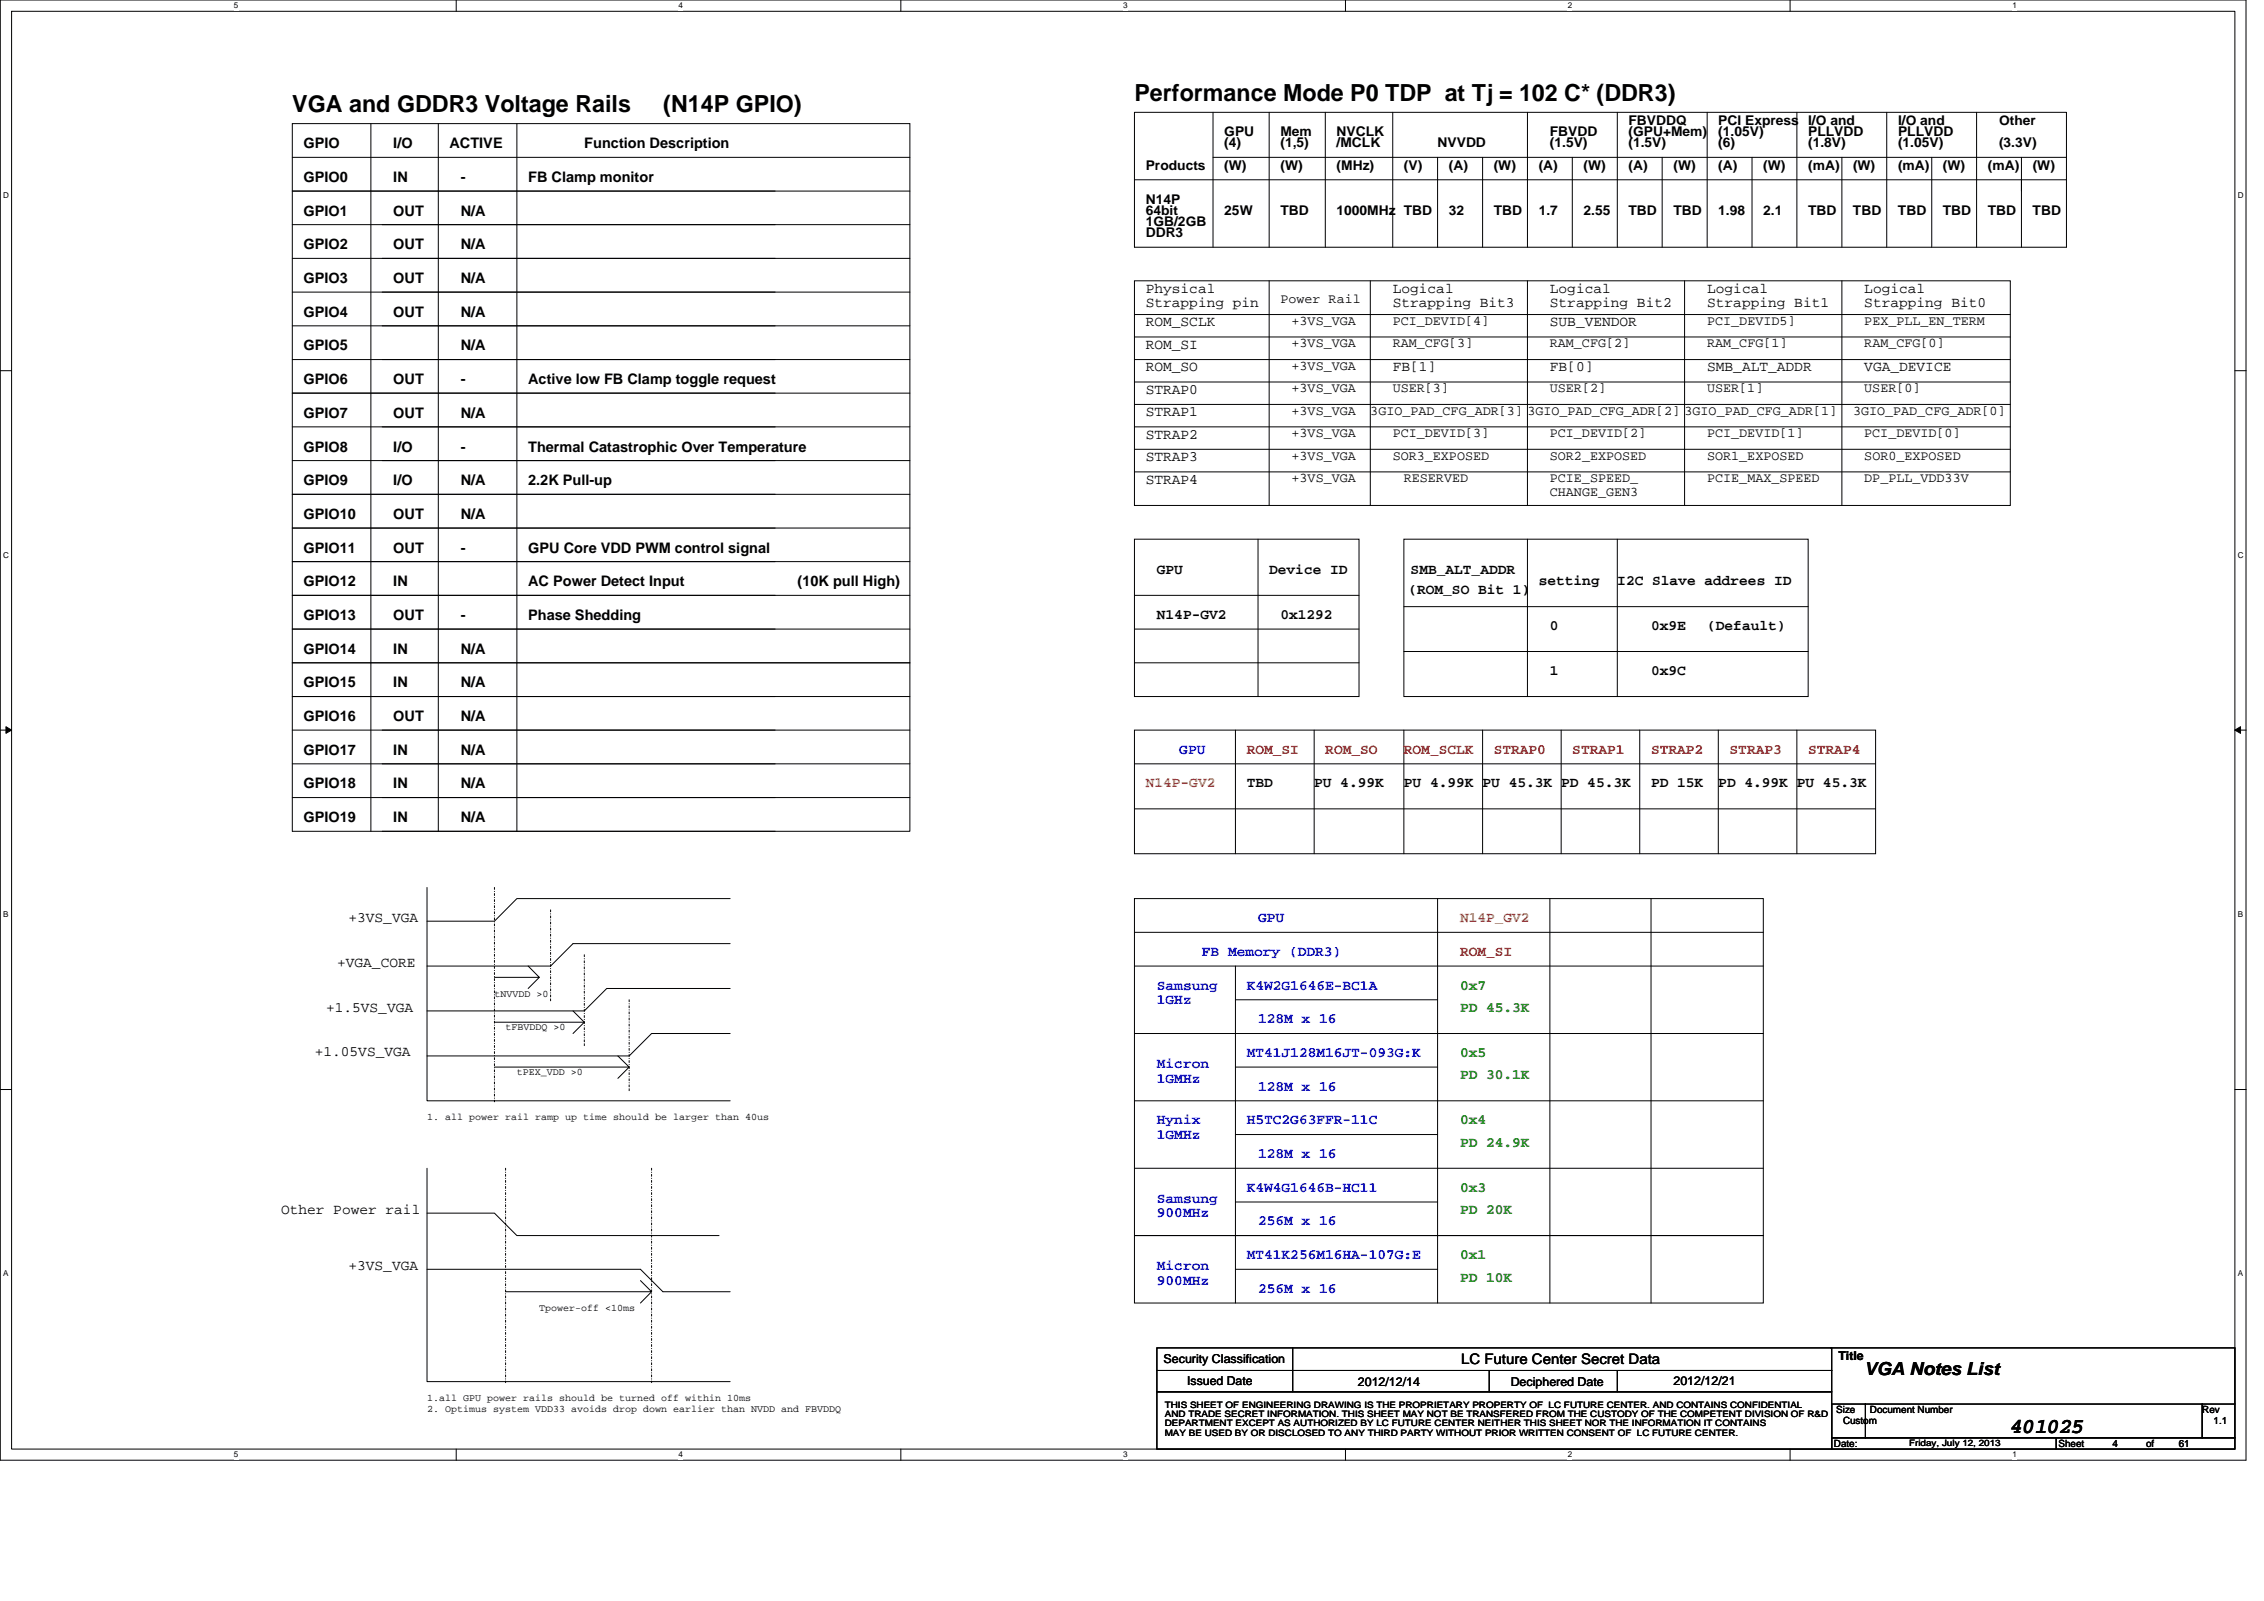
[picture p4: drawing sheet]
<svg xmlns="http://www.w3.org/2000/svg" width="297mm" height="210mm" viewBox="0 0 297 210" stroke-linecap="round" stroke-linejoin="round" font-family="sans-serif">
<defs><g id="words">
<g font-size="3.1">
<text x="38.4" y="14.6">VGA and GDDR3 Voltage Rails</text>
<text x="87" y="14.6">(N14P GPIO)</text>
<text x="148.8" y="13.2">Performance Mode P0 TDP at Tj = 102 C* (DDR3)</text>
</g>
<text font-size="2.8" x="263.8" y="188">401025</text>
<text font-size="2.3" x="244.6" y="180.4">VGA Notes List</text>
<g font-size="1.9">
<text x="39.8" y="23.9">GPIO0</text>
<text x="39.8" y="19.4">GPIO</text>
<text x="51.6" y="23.9">IN</text>
<text x="51.6" y="19.4">I/O</text>
<text x="59" y="19.4">ACTIVE</text>
<text x="60.4" y="23.9">-</text>
<text x="69.3" y="23.9">FB Clamp monitor</text>
<text x="76.7" y="19.4">Function Description</text>
<text x="39.8" y="28.3">GPIO1</text>
<text x="51.6" y="28.3">OUT</text>
<text x="60.4" y="28.3">N/A</text>
<text x="39.8" y="32.7">GPIO2</text>
<text x="51.6" y="32.7">OUT</text>
<text x="60.4" y="32.7">N/A</text>
<text x="39.8" y="37.1">GPIO3</text>
<text x="39.8" y="41.5">GPIO4</text>
<text x="51.6" y="37.1">OUT</text>
<text x="51.6" y="41.5">OUT</text>
<text x="60.4" y="37.1">N/A</text>
<text x="60.4" y="41.5">N/A</text>
<text x="150.3" y="38.4">Physical</text>
<text x="150.3" y="40.3">Strapping pin</text>
<text x="182.7" y="38.4">Logical</text>
<text x="182.7" y="40.3">Strapping Bit3</text>
<text x="203.3" y="38.4">Logical</text>
<text x="203.3" y="40.3">Strapping Bit2</text>
<text x="224" y="38.4">Logical</text>
<text x="224" y="40.3">Strapping Bit1</text>
<text x="244.6" y="38.4">Logical</text>
<text x="244.6" y="40.3">Strapping Bit0</text>
<text x="39.8" y="46">GPIO5</text>
<text x="60.4" y="46">N/A</text>
<text x="150.3" y="42.8">ROM_SCLK</text>
<text x="150.3" y="45.7">ROM_SI</text>
<text x="203.3" y="42.8">SUB_VENDOR</text>
<text x="39.8" y="50.4">GPIO6</text>
<text x="51.6" y="50.4">OUT</text>
<text x="60.4" y="50.4">-</text>
<text x="69.3" y="50.4">Active low FB Clamp toggle request</text>
<text x="150.3" y="51.6">STRAP0</text>
<text x="150.3" y="48.7">ROM_SO</text>
<text x="182.7" y="48.7">FB[1]</text>
<text x="203.3" y="48.7">FB[0]</text>
<text x="224" y="48.7">SMB_ALT_ADDR</text>
<text x="244.6" y="48.7">VGA_DEVICE</text>
<text x="39.8" y="54.8">GPIO7</text>
<text x="39.8" y="59.2">GPIO8</text>
<text x="51.6" y="54.8">OUT</text>
<text x="51.6" y="59.2">I/O</text>
<text x="60.4" y="59.2">-</text>
<text x="60.4" y="54.8">N/A</text>
<text x="69.3" y="59.2">Thermal Catastrophic Over Temperature</text>
<text x="150.3" y="54.6">STRAP1</text>
<text x="150.3" y="57.5">STRAP2</text>
<text x="39.8" y="63.6">GPIO9</text>
<text x="51.6" y="63.6">I/O</text>
<text x="60.5" y="63.6">N/A</text>
<text x="69.3" y="63.6">2.2K Pull-up</text>
<text x="150.3" y="60.5">STRAP3</text>
<text x="150.3" y="63.4">STRAP4</text>
<text x="39.8" y="68">GPIO10</text>
<text x="51.6" y="68">OUT</text>
<text x="60.4" y="68.1">N/A</text>
<text x="39.8" y="72.5">GPIO11</text>
<text x="39.8" y="76.9">GPIO12</text>
<text x="51.6" y="76.9">IN</text>
<text x="51.6" y="72.5">OUT</text>
<text x="60.4" y="72.5">-</text>
<text x="69.3" y="76.9">AC Power Detect Input</text>
<text x="69.3" y="72.5">GPU Core VDD PWM control signal</text>
<text x="104.6" y="76.9">(10K pull High)</text>
<text x="151.8" y="75.3">GPU</text>
<text x="166.5" y="75.3">Device ID</text>
<text x="184.8" y="77.9">(ROM_SO Bit 1)</text>
<text x="185.1" y="75.3">SMB_ALT_ADDR</text>
<text x="201.9" y="76.7">setting</text>
<text x="212.2" y="76.7">I2C Slave addrees ID</text>
<text x="39.8" y="81.3">GPIO13</text>
<text x="51.6" y="81.3">OUT</text>
<text x="60.4" y="81.3">-</text>
<text x="69.3" y="81.3">Phase Shedding</text>
<text x="151.8" y="81.2">N14P-GV2</text>
<text x="168" y="81.2">0x1292</text>
<text x="203.3" y="82.6">0</text>
<text x="216.6" y="82.6">0x9E</text>
<text x="224" y="82.6">(Default)</text>
<text x="39.8" y="85.7">GPIO14</text>
<text x="51.6" y="85.7">IN</text>
<text x="60.4" y="85.7">N/A</text>
<text x="203.3" y="88.5">1</text>
<text x="216.6" y="88.5">0x9C</text>
<text x="39.8" y="90.1">GPIO15</text>
<text x="39.8" y="94.6">GPIO16</text>
<text x="51.6" y="90.1">IN</text>
<text x="51.6" y="94.6">OUT</text>
<text x="60.4" y="90.1">N/A</text>
<text x="60.4" y="94.6">N/A</text>
<text x="39.8" y="99">GPIO17</text>
<text x="51.6" y="99">IN</text>
<text x="60.4" y="99">N/A</text>
<text x="39.8" y="103.4">GPIO18</text>
<text x="39.8" y="107.8">GPIO19</text>
<text x="51.6" y="103.4">IN</text>
<text x="51.6" y="107.8">IN</text>
<text x="60.4" y="103.4">N/A</text>
<text x="60.4" y="107.8">N/A</text>
<text x="163.6" y="103.3">TBD</text>
<text x="172.4" y="103.3">PU 4.99K</text>
<text x="184.2" y="103.3">PU 4.99K</text>
<text x="194.5" y="103.3">PU 45.3K</text>
<text x="204.8" y="103.3">PD 45.3K</text>
<text x="216.6" y="103.3">PD 15K</text>
<text x="225.4" y="103.3">PD 4.99K PU 45.3K</text>
<text x="45.7" y="120.9">+3VS_VGA</text>
<text x="44.2" y="126.8">+VGA_CORE</text>
<text x="42.8" y="132.7">+1.5VS_VGA</text>
<text x="41.3" y="138.6">+1.05VS_VGA</text>
<text x="36.9" y="159.2">Other Power rail</text>
<text x="45.7" y="166.6">+3VS_VGA</text>
<text x="191.7" y="178.9">LC Future Center Secret Data</text>
</g>
<g font-size="1.9" fill="#00f">
<text x="154.7" y="98.8">GPU</text>
<text x="157.7" y="125.4">FB Memory (DDR3)</text>
<text x="165.1" y="120.9">GPU</text>
<text x="151.8" y="129.8">Samsung</text>
<text x="151.8" y="131.7">1GHz</text>
<text x="163.6" y="129.8">K4W2G1646E-BC1A</text>
<text x="165.1" y="134.2">128M x 16</text>
<text x="151.8" y="140.1">Micron</text>
<text x="151.8" y="142">1GMHz</text>
<text x="163.6" y="138.6">MT41J128M16JT-093G:K</text>
<text x="165.1" y="143">128M x 16</text>
<text x="151.8" y="147.5">Hynix</text>
<text x="151.8" y="149.4">1GMHz</text>
<text x="163.6" y="147.5">H5TC2G63FFR-11C</text>
<text x="165.1" y="151.9">128M x 16</text>
<text x="151.8" y="157.8">Samsung</text>
<text x="151.8" y="159.7">900MHz</text>
<text x="163.6" y="156.3">K4W4G1646B-HC11</text>
<text x="165.1" y="160.7">256M x 16</text>
<text x="151.8" y="166.6">Micron</text>
<text x="163.6" y="165.1">MT41K256M16HA-107G:E</text>
<text x="151.8" y="168.5">900MHz</text>
<text x="165.1" y="169.6">256M x 16</text>
</g>
<g font-size="1.9" fill="#f00">
<text x="163.6" y="98.8">ROM_SI</text>
<text x="173.9" y="98.8">ROM_SO</text>
<text x="184.2" y="98.8">ROM_SCLK</text>
<text x="196" y="98.8">STRAP0</text>
<text x="206.3" y="98.8">STRAP1</text>
<text x="216.6" y="98.8">STRAP2</text>
<text x="226.9" y="98.8">STRAP3</text>
<text x="237.2" y="98.8">STRAP4</text>
<text x="191.6" y="125.4">ROM_SI</text>
</g>
<g font-size="1.9" fill="#ff8000">
<text x="150.3" y="103.3">N14P-GV2</text>
<text x="191.6" y="120.9">N14P_GV2</text>
</g>
<g font-size="1.9" fill="#008000">
<text x="191.6" y="129.8">0x7</text>
<text x="191.6" y="132.7">PD 45.3K</text>
<text x="191.6" y="138.6">0x5</text>
<text x="191.6" y="141.6">PD 30.1K</text>
<text x="191.6" y="147.5">0x4</text>
<text x="191.6" y="150.4">PD 24.9K</text>
<text x="191.6" y="156.3">0x3</text>
<text x="191.6" y="159.3">PD 20K</text>
<text x="191.6" y="165.1">0x1</text>
<text x="191.6" y="168.1">PD 10K</text>
</g>
<g font-size="1.8">
<text x="160.6" y="17.8">GPU</text>
<text x="168" y="17.8">Mem</text>
<text x="175.4" y="17.8">NVCLK</text>
<text x="203.3" y="17.8">FBVDD</text>
<text x="213.7" y="16.4">FBVDDQ</text>
<text x="213.7" y="17.8">(GPU+Mem)</text>
<text x="225.4" y="16.4">PCI Express I/O and</text>
<text x="225.4" y="17.8">(1.05V)</text>
<text x="237.2" y="17.8">PLLVDD</text>
<text x="249" y="16.4">I/O and</text>
<text x="249" y="17.8">PLLVDD</text>
<text x="262.3" y="16.4">Other</text>
<text x="150.3" y="22.3">Products</text>
<text x="160.6" y="22.3">(W)</text>
<text x="160.6" y="19.3">(4)</text>
<text x="168" y="22.3">(W)</text>
<text x="168" y="19.3">(1,5)</text>
<text x="175.4" y="22.3">(MHz)</text>
<text x="175.4" y="19.3">/MCLK</text>
<text x="184.2" y="22.3">(V)</text>
<text x="188.6" y="19.3">NVVDD</text>
<text x="190.1" y="22.3">(A)</text>
<text x="196" y="22.3">(W)</text>
<text x="201.9" y="22.3">(A)</text>
<text x="203.3" y="19.3">(1.5V)</text>
<text x="207.8" y="22.3">(W)</text>
<text x="213.7" y="22.3">(A)</text>
<text x="213.7" y="19.3">(1.5V)</text>
<text x="219.6" y="22.3">(W)</text>
<text x="225.4" y="19.3">(6)</text>
<text x="225.4" y="22.3">(A)</text>
<text x="231.3" y="22.3">(W)</text>
<text x="237.2" y="22.3">(mA)</text>
<text x="237.2" y="19.3">(1.8V)</text>
<text x="243.1" y="22.3">(W)</text>
<text x="249" y="22.3">(mA)</text>
<text x="249" y="19.3">(1.05V)</text>
<text x="254.9" y="22.3">(W)</text>
<text x="260.8" y="22.3">(mA)</text>
<text x="262.3" y="19.3">(3.3V)</text>
<text x="266.7" y="22.3">(W)</text>
<text x="150.3" y="26.7">N14P</text>
<text x="150.3" y="28.2">64bit</text>
<text x="150.3" y="29.6">1GB/2GB</text>
<text x="160.6" y="28.2">25W</text>
<text x="168" y="28.2">TBD</text>
<text x="175.4" y="28.1">1000MHz TBD</text>
<text x="190.1" y="28.2">32</text>
<text x="196" y="28.2">TBD</text>
<text x="201.9" y="28.2">1.7</text>
<text x="207.8" y="28.2">2.55</text>
<text x="213.6" y="28.2">TBD</text>
<text x="219.6" y="28.2">TBD</text>
<text x="225.4" y="28.2">1.98</text>
<text x="231.3" y="28.2">2.1</text>
<text x="237.2" y="28.2">TBD</text>
<text x="243.1" y="28.2">TBD</text>
<text x="249" y="28.2">TBD</text>
<text x="254.9" y="28.2">TBD</text>
<text x="260.8" y="28.2">TBD</text>
<text x="266.7" y="28.2">TBD</text>
<text x="150.3" y="31.1">DDR3</text>
<text x="168" y="39.7">Power Rail</text>
<text x="169.5" y="45.6">+3VS_VGA</text>
<text x="169.5" y="42.6">+3VS_VGA</text>
<text x="182.7" y="45.6">RAM_CFG[3]</text>
<text x="182.7" y="42.6">PCI_DEVID[4]</text>
<text x="203.3" y="45.6">RAM_CFG[2]</text>
<text x="224" y="45.6">RAM_CFG[1]</text>
<text x="224" y="42.6">PCI_DEVID5]</text>
<text x="244.6" y="42.6">PEX_PLL_EN_TERM</text>
<text x="244.6" y="45.6">RAM_CFG[0]</text>
<text x="169.5" y="48.5">+3VS_VGA</text>
<text x="169.5" y="51.5">+3VS_VGA</text>
<text x="182.7" y="51.5">USER[3]</text>
<text x="203.3" y="51.5">USER[2]</text>
<text x="224" y="51.5">USER[1]</text>
<text x="244.6" y="51.5">USER[0]</text>
<text x="169.5" y="54.4">+3VS_VGA</text>
<text x="169.5" y="57.4">+3VS_VGA</text>
<text x="179.8" y="54.4">3GIO_PAD_CFG_ADR[3] 3GIO_PAD_CFG_ADR[2] 3GIO_PAD_CFG_ADR[1]</text>
<text x="182.7" y="57.4">PCI_DEVID[3]</text>
<text x="203.3" y="57.4">PCI_DEVID[2]</text>
<text x="224" y="57.4">PCI_DEVID[1]</text>
<text x="243.1" y="54.4">3GIO_PAD_CFG_ADR[0]</text>
<text x="244.6" y="57.4">PCI_DEVID[0]</text>
<text x="169.5" y="60.3">+3VS_VGA</text>
<text x="169.5" y="63.3">+3VS_VGA</text>
<text x="182.7" y="60.3">SOR3_EXPOSED</text>
<text x="184.2" y="63.3">RESERVED</text>
<text x="203.3" y="63.3">PCIE_SPEED_</text>
<text x="203.3" y="65">CHANGE_GEN3</text>
<text x="203.3" y="60.3">SOR2_EXPOSED</text>
<text x="224" y="60.3">SOR1_EXPOSED</text>
<text x="224" y="63.3">PCIE_MAX_SPEED</text>
<text x="244.6" y="63.3">DP_PLL_VDD33V</text>
<text x="244.6" y="60.3">SOR0_EXPOSED</text>
</g>
<g font-size="1.6">
<text x="152.7" y="178.8">Security Classification</text>
<text x="241.2" y="178.4">Title</text>
<text x="155.8" y="181.6">Issued Date</text>
<text x="178.2" y="181.8">2012/12/14</text>
<text x="198.2" y="181.8">Deciphered Date</text>
<text x="219.6" y="181.6">2012/12/21</text>
</g>
<g font-size="1.3">
<text x="64.9" y="130.7">tNVVDD &gt;0</text>
<text x="66.3" y="135.1">tFBVDDQ &gt;0</text>
<text x="67.8" y="141">tPEX_VDD &gt;0</text>
<text x="56" y="146.9">1. all power rail ramp up time should be larger than 40us</text>
<text x="70.8" y="172">Tpower-off &lt;10ms</text>
<text x="56" y="183.7">1.all GPU power rails should be turned off within 10ms</text>
<text x="56" y="185.2">2. Optimus system VDD33 avoids drop down earlier than NVDD and FBVDDQ</text>
<text x="240.9" y="185.3">Size</text>
<text x="245.3" y="185.3">Document Number</text>
<text x="288.9" y="185.3">Rev</text>
<text x="240.6" y="189.8">Date:</text>
<text x="241.8" y="186.8">Custom</text>
<text x="270.1" y="189.8">Sheet</text>
<text x="277.2" y="189.8">4</text>
<text x="281.6" y="189.8">of</text>
<text x="285.9" y="189.8">61</text>
<text x="290.4" y="186.8">1.1</text>
</g>
<g font-size="1.2">
<text x="152.8" y="184.7">THIS SHEET OF ENGINEERING DRAWING IS THE PROPRIETARY PROPERTY OF LC FUTURE CENTER. AND CONTAINS CONFIDENTIAL</text>
<text x="152.8" y="185.9">AND TRADE SECRET INFORMATION. THIS SHEET MAY NOT BE TRANSFERED FROM THE CUSTODY OF THE COMPETENT DIVISION OF R&amp;D</text>
<text x="152.8" y="187.1">DEPARTMENT EXCEPT AS AUTHORIZED BY LC FUTURE CENTER NEITHER THIS SHEET NOR THE INFORMATION IT CONTAINS</text>
<text x="152.8" y="188.3">MAY BE USED BY OR DISCLOSED TO ANY THIRD PARTY WITHOUT PRIOR WRITTEN CONSENT OF LC FUTURE CENTER.</text>
<text x="250.5" y="189.7">Friday, July 12, 2013</text>
</g>
<g font-size="1.1">
<text x="30.7" y="1.1">5</text>
<text x="89" y="1.1">4</text>
<text x="147.4" y="1.1">3</text>
<text x="205.7" y="1.1">2</text>
<text x="264" y="1.1">1</text>
<text x=".4" y="26">D</text>
<text x="293.6" y="26">D</text>
<text x=".4" y="73.1">C</text>
<text x="293.6" y="73.1">C</text>
<text x=".4" y="120.3">B</text>
<text x="293.6" y="120.3">B</text>
<text x=".4" y="167.4">A</text>
<text x="293.6" y="167.4">A</text>
<text x="30.7" y="191.2">5</text>
<text x="89" y="191.2">4</text>
<text x="147.4" y="191.2">3</text>
<text x="205.7" y="191.2">2</text>
<text x="264" y="191.2">1</text>
</g>
</g></defs>
<path d="M0 0h294.7v191.5h-294.7zM1.5 1.5h291.7v188.6h-291.7z" fill="none" stroke="#000" stroke-width=".13"/>
<g fill="#fff">
<path d="M30.7 .1h.6v1.2h-.6z"/>
<path d="M30.7 190.2h.6v1.2h-.6z"/>
</g>
<path d="M59.9 0v1.5M59.9 190.1v1.4" fill="none" stroke="#000" stroke-width=".13"/>
<g fill="#fff">
<path d="M89 .1h.6v1.2h-.6z"/>
<path d="M89 190.2h.6v1.2h-.6z"/>
</g>
<path d="M118.2 0v1.5M118.2 190.1v1.4" fill="none" stroke="#000" stroke-width=".13"/>
<g fill="#fff">
<path d="M147.4 .1h.5v1.2h-.5z"/>
<path d="M147.4 190.2h.5v1.2h-.5z"/>
</g>
<path d="M176.5 0v1.5M176.5 190.1v1.4" fill="none" stroke="#000" stroke-width=".13"/>
<g fill="#fff">
<path d="M205.7 .1h.6v1.2h-.6z"/>
<path d="M205.7 190.2h.6v1.2h-.6z"/>
</g>
<path d="M234.9 0v1.5M234.9 190.1v1.4" fill="none" stroke="#000" stroke-width=".13"/>
<g fill="#fff">
<path d="M264 .1h.6v1.2h-.6z"/>
<path d="M264 190.2h.6v1.2h-.6z"/>
<path d="M.4 25h.8v1.2h-.8z"/>
<path d="M293.6 25h.7v1.2h-.7z"/>
<path d="M.4 72.2h.8v1.2h-.8z"/>
<path d="M293.6 72.2h.7v1.2h-.7z"/>
</g>
<path d="M0 48.6h1.5M293.2 48.6h1.5" fill="none" stroke="#000" stroke-width=".13"/>
<g fill="#fff">
<path d="M.4 119.3h.7v1.2h-.7z"/>
<path d="M293.6 119.3h.7v1.2h-.7z"/>
</g>
<path d="M0 95.8h1.5M293.2 95.8h1.5" fill="none" stroke="#000" stroke-width=".13"/>
<path d="M.8 95.3l.7 .5-.7 .4zM293.2 95.8l.8-.5v.9z" fill="#000" stroke="#000" stroke-width=".13"/>
<g fill="#fff">
<path d="M.4 166.5h.7v1.1h-.7z"/>
<path d="M293.6 166.5h.7v1.1h-.7z"/>
</g>
<g fill="none" stroke="#000" stroke-width=".13">
<path d="M38.4 16.2h81v70.7h-81zM48.7 16.2v92.8M57.5 16.2v92.8M67.8 16.2v92.8M148.8 14.7h122.3v17.7h-122.3zM159.1 14.7v17.7M166.5 14.7v17.7M173.9 14.7v17.7M182.7 14.7v17.7M200.4 14.7v17.7M212.2 14.7v17.7M224 14.7v17.7"/>
<path d="M235.8 14.7v17.7M247.5 14.7v17.7M259.3 14.7v17.7M38.4 29.5h63.3M38.4 33.9h63.3M38.4 38.3h63.3M38.4 20.6h81M50.1 29.5h69.3M50.1 33.9h69.3M50.1 38.3h69.3M101.7 25.1h-63.3h81M148.8 36.8h115v29.5h-115z"/>
<path d="M148.8 23.6h122.3M159.1 20.6h112M166.5 36.8v29.5M179.8 36.8v29.5M188.6 20.6v11.8M194.5 20.6v11.8M200.4 36.8v29.5M206.3 20.6v11.8M218.1 20.6v11.8M221 36.8v29.5M229.9 20.6v11.8M241.7 36.8v29.5"/>
<path d="M241.7 20.6v11.8M253.4 20.6v11.8M265.2 23.6v8.8M265.2 20.6v4.5M38.4 42.7h63.3M38.4 47.2h63.3M38.4 56h63.3M50.1 42.7h69.3M50.1 47.2h69.3M50.1 56h69.3M101.7 51.6h-63.3h81M148.8 56h115"/>
<path d="M148.8 53h115M148.8 50.1h115M148.8 47.2h115M148.8 44.2h115M148.8 41.3h115M148.8 58.9h115M38.4 60.4h63.3M50.1 60.4h69.3M101.7 64.8h-63.3h81M101.7 69.3h-63.3h81M101.7 73.7h-63.3h81M101.7 78.1h-63.3h81"/>
<path d="M148.8 70.7h29.5v20.7h-29.5zM148.8 61.9h115M148.8 78.1h29.5M165.1 70.7v20.7M184.2 79.6h53M184.2 70.7h53v20.7h-53zM200.4 70.7v20.7M212.2 70.7v20.7M38.4 95.8h63.3M50.1 95.8h69.3M101.7 82.5h-63.3h81M101.7 91.4h-63.3h81"/>
<path d="M148.8 95.8h97.3v16.2h-97.3zM148.8 82.5h29.5M148.8 86.9h29.5M162.1 95.8v16.2M172.4 95.8v16.2M184.2 95.8v16.2M184.2 85.4h53M194.5 95.8v16.2M204.8 95.8v16.2M215.1 95.8v16.2M225.4 95.8v16.2M235.8 95.8v16.2"/>
<path d="M38.4 100.2h63.3M38.4 104.6h63.3M50.1 109h69.3v-22.1h-81v22.1h63.3M50.1 100.2h69.3M50.1 104.6h69.3M56 116.4v28h39.8M95.8 117.9h-28l-2.9 2.9h-8.9M148.8 117.9h82.5v53h-82.5zM148.8 100.2h97.3M148.8 106.1h97.3M159.1 116.4h.1M188.6 117.9v53"/>
<path d="M203.3 117.9v53M216.6 117.9v53M64.9 134.1h11.8M69.3 126.7l1.5 1.5h-5.9M70.8 128.2l-1.5 1.4M75.2 132.6l1.5 1.5M76.7 134.1l-1.5 1.5M81.1 138.5l1.4 1.5h-17.6M82.5 140l-1.4 1.4M95.8 123.8h-20.6l-3 2.9h-16.2M95.8 129.6h-16.2l-2.9 3h-20.7M95.8 135.6h-10.3l-3 2.9h-26.5"/>
<path d="M148.8 126.7h82.5M148.8 135.6h82.5M148.8 122.3h82.5M162.1 140h26.5M162.1 131.1h26.5M162.1 126.7v44.2M0 142.9h1.5M56 153.2v28h39.8M56 159.1h8.9l2.9 3h26.5M120.9 141.4h.1M148.8 144.4h82.5M148.8 153.2h82.5"/>
<path d="M148.8 144.4h.1M162.1 148.8h26.5M162.1 157.6h26.5M182.7 153.2h.1M293.2 142.9h1.5M56 166.5h28l3 2.9h8.8M84 168l1.5 1.4h-19.2M85.5 169.4l-1.5 1.5M148.8 162.1h82.5M151.8 176.8h88.5v2.9h-88.5zM151.8 179.7h88.5v2.8h-88.5zM162.1 166.5h26.5"/>
<path d="M169.6 176.8v5.7M195.4 179.7v2.8M212.2 179.7v2.8M240.2 176.8h53v7.3M151.8 182.5h88.5v7.6h-88.5zM240.3 188.6h29.5v1.5h-29.5zM240.3 184.1h4.4v4.5h-4.4zM244.7 184.1h44.2v4.5h-44.2zM269.8 188.6h23.4v1.5h-23.4zM288.9 184.1h4.3v4.5h-4.3z"/>
</g>
<path d="M64.9 116.4v28M72.2 119.3v11.8M72.2 131.1h.1M76.7 125.2v11.8M76.7 137h.1M82.5 131.1v11.8M64.9 144.4h.1M66.3 153.2v28M82.5 142.9h.1M85.5 153.2v28M66.3 181.2h.1M85.5 181.2h.1" fill="none" stroke="#000" stroke-width=".13" stroke-dasharray=".3 .3 0 .3"/>
<use href="#words"/>
</svg>
